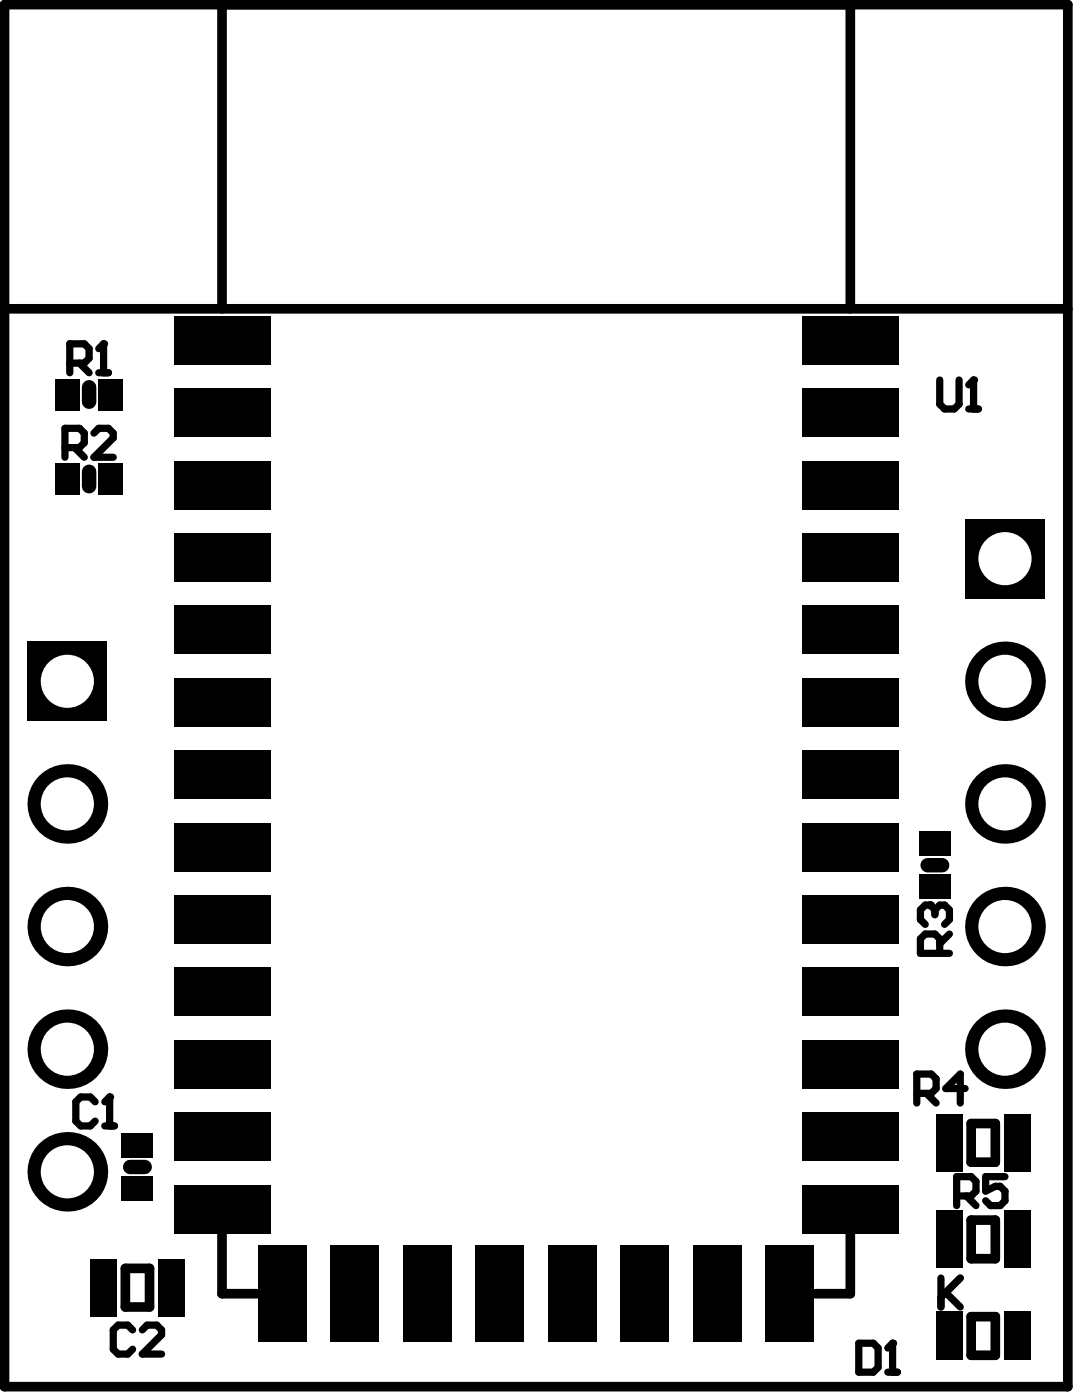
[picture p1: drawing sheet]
<svg xmlns="http://www.w3.org/2000/svg" width="37mm" height="48mm" viewBox="0 0 37 48" stroke-linecap="round" stroke-linejoin="round" font-family="sans-serif">
<path d="M.2 .2h36.4v47.3h-36.4z" fill="none" stroke="#000" stroke-width=".33"/>
<circle cx="34.4" cy="27.6" r="1.36" fill="#000"/>
<circle cx="34.4" cy="27.6" r=".91" fill="#fff"/>
<circle cx="2.3" cy="40.2" r="1.36" fill="#000"/>
<circle cx="2.3" cy="40.2" r=".91" fill="#fff"/>
<circle cx="2.3" cy="36" r="1.36" fill="#000"/>
<circle cx="2.3" cy="36" r=".91" fill="#fff"/>
<circle cx="34.4" cy="36" r="1.36" fill="#000"/>
<circle cx="34.4" cy="36" r=".91" fill="#fff"/>
<circle cx="2.3" cy="31.8" r="1.36" fill="#000"/>
<circle cx="2.3" cy="31.8" r=".91" fill="#fff"/>
<circle cx="34.4" cy="31.8" r="1.36" fill="#000"/>
<circle cx="34.4" cy="31.8" r=".91" fill="#fff"/>
<circle cx="2.3" cy="27.6" r="1.36" fill="#000"/>
<circle cx="2.3" cy="27.6" r=".91" fill="#fff"/>
<path d="M.9 22h2.8v2.7h-2.8z" fill-rule="evenodd" fill="#000"/>
<circle cx="2.3" cy="23.3" r=".91" fill="#fff"/>
<circle cx="34.4" cy="23.3" r="1.36" fill="#000"/>
<circle cx="34.4" cy="23.3" r=".91" fill="#fff"/>
<path d="M33.1 17.8h2.7v2.7h-2.7z" fill-rule="evenodd" fill="#000"/>
<circle cx="34.4" cy="19.1" r=".91" fill="#fff"/>
<g fill="#000">
<path d="M1.9 13h.8v1.1h-.8z" fill-rule="evenodd"/>
<path d="M1.9 15.9h.8v1.1h-.8z" fill-rule="evenodd"/>
<path d="M3.4 13h.8v1.1h-.8z" fill-rule="evenodd"/>
<path d="M3.4 15.9h.8v1.1h-.8z" fill-rule="evenodd"/>
<path d="M6 10.8h3.3v1.7h-3.3z" fill-rule="evenodd"/>
<path d="M6 13.3h3.3v1.7h-3.3z" fill-rule="evenodd"/>
<path d="M6 15.8h3.3v1.6h-3.3z" fill-rule="evenodd"/>
<path d="M6 18.3h3.3v1.6h-3.3z" fill-rule="evenodd"/>
<path d="M27.5 10.8h3.3v1.7h-3.3z" fill-rule="evenodd"/>
<path d="M27.5 13.3h3.3v1.7h-3.3z" fill-rule="evenodd"/>
<path d="M27.5 18.3h3.3v1.6h-3.3z" fill-rule="evenodd"/>
<path d="M27.5 15.8h3.3v1.6h-3.3z" fill-rule="evenodd"/>
<path d="M4.2 38.8h1v.9h-1z" fill-rule="evenodd"/>
<path d="M6 20.8h3.3v1.6h-3.3z" fill-rule="evenodd"/>
<path d="M6 23.2h3.3v1.7h-3.3z" fill-rule="evenodd"/>
<path d="M6 25.7h3.3v1.7h-3.3z" fill-rule="evenodd"/>
<path d="M6 28.2h3.3v1.7h-3.3z" fill-rule="evenodd"/>
<path d="M6 30.7h3.3v1.6h-3.3z" fill-rule="evenodd"/>
<path d="M6 33.2h3.3v1.6h-3.3z" fill-rule="evenodd"/>
<path d="M6 35.6h3.3v1.7h-3.3z" fill-rule="evenodd"/>
<path d="M6 38.1h3.3v1.7h-3.3z" fill-rule="evenodd"/>
<path d="M27.5 38.1h3.3v1.7h-3.3z" fill-rule="evenodd"/>
<path d="M27.5 35.6h3.3v1.7h-3.3z" fill-rule="evenodd"/>
<path d="M27.5 33.2h3.3v1.6h-3.3z" fill-rule="evenodd"/>
<path d="M27.5 30.7h3.3v1.6h-3.3z" fill-rule="evenodd"/>
<path d="M27.5 28.2h3.3v1.7h-3.3z" fill-rule="evenodd"/>
<path d="M27.5 25.7h3.3v1.7h-3.3z" fill-rule="evenodd"/>
<path d="M27.5 23.2h3.3v1.7h-3.3z" fill-rule="evenodd"/>
<path d="M27.5 20.8h3.3v1.6h-3.3z" fill-rule="evenodd"/>
<path d="M31.5 28.5h1.1v.8h-1.1z" fill-rule="evenodd"/>
<path d="M31.5 30h1.1v.8h-1.1z" fill-rule="evenodd"/>
<path d="M32.1 38.2h.9v2h-.9z" fill-rule="evenodd"/>
<path d="M34.4 38.2h.9v2h-.9z" fill-rule="evenodd"/>
<path d="M3.1 43.1h.9v2h-.9z" fill-rule="evenodd"/>
<path d="M4.2 40.3h1v.9h-1z" fill-rule="evenodd"/>
<path d="M6 40.6h3.3v1.7h-3.3z" fill-rule="evenodd"/>
<path d="M5.4 43.1h.9v2h-.9z" fill-rule="evenodd"/>
<path d="M8.8 42.7h1.7v3.3h-1.7z" fill-rule="evenodd"/>
<path d="M11.3 42.7h1.7v3.3h-1.7z" fill-rule="evenodd"/>
<path d="M13.8 42.7h1.7v3.3h-1.7z" fill-rule="evenodd"/>
<path d="M16.3 42.7h1.7v3.3h-1.7z" fill-rule="evenodd"/>
<path d="M18.8 42.7h1.6v3.3h-1.6z" fill-rule="evenodd"/>
<path d="M21.3 42.7h1.6v3.3h-1.6z" fill-rule="evenodd"/>
<path d="M23.8 42.7h1.6v3.3h-1.6z" fill-rule="evenodd"/>
<path d="M26.2 42.7h1.7v3.3h-1.7z" fill-rule="evenodd"/>
<path d="M27.5 40.6h3.3v1.7h-3.3z" fill-rule="evenodd"/>
<path d="M32.1 45h.9v1.6h-.9z" fill-rule="evenodd"/>
<path d="M32.1 41.5h.9v2h-.9z" fill-rule="evenodd"/>
<path d="M34.4 45h.9v1.6h-.9z" fill-rule="evenodd"/>
<path d="M34.4 41.5h.9v2h-.9z" fill-rule="evenodd"/>
</g>
<g fill="#fff">
<circle cx="31.5" cy="45.8" r=".33"/>
<circle cx="28.7" cy="45.1" r=".33"/>
<circle cx="29.1" cy="43.3" r=".33"/>
<circle cx="31.6" cy="27.8" r=".33"/>
<circle cx="4.7" cy="42.5" r=".33"/>
<circle cx="4.8" cy="38" r=".33"/>
</g>
<path d="M.2 10.6h36.4M7.6 10.6v-10.4h21.5v10.4M33.3 38.5h.8v1.3h-.8zM4.3 43.5h.8v1.3h-.8zM7.6 42.3v2h1.2M29.1 42.3v2h-1.2M33.3 45.1h.8v1.3h-.8zM33.3 41.8h.8v1.3h-.8z" fill="none" stroke="#000" stroke-width=".33"/>
<path d="M3.1 13.3v.5M3.1 16.2v.5M4.5 40h.5M31.8 29.7h.5" fill="none" stroke="#000" stroke-width=".5"/>
<g fill="none" stroke="#000" stroke-width=".25">
<path d="M2.2 15.3h.5l.2-.1v-.4l-.2-.1h-.5v1M2.4 12.4h.5l.2-.1v-.4l-.2-.1h-.5v1M2.6 15.3l.3 .4M2.7 12.4l.4 .4M3.2 14.8l.2-.1h.3l.2 .1v.2l-.7 .7h.7M3.4 12.8h.3M3.5 11.8h.1M3.5 11.8l-.1 .1M3.5 11.8v1M32.2 13v.9l.2 .1h.3l.2-.1v-.9M33.2 14h.3M33.4 13h.1"/>
<path d="M33.4 13v1M33.4 13l-.2 .2M3.3 37.8l-.2-.2h-.3l-.2 .2v.6l.2 .2h.3l.2-.2M3.6 38.6h.3M3.8 37.6h.1M3.8 37.6v1M3.8 37.6l-.2 .2M31.4 37.5h.5l.2-.2v-.3l-.2-.2h-.5v1M31.7 37.5l.4 .3M31.9 31h.1M31.9 31h-.2l-.2 .2v.3l.2 .2M31.9 31l.1 .2"/>
<path d="M32 31.2l.2-.2h.2l.1 .2v.3l-.1 .2M32 31.2v.1M32.2 32.7v-.5l-.2-.2h-.3l-.2 .2v.5h1M32.5 32l-.3 .3M33.1 37.3h-.7l.5-.5v1M4.5 45.6l-.1-.2h-.4l-.1 .2v.6l.1 .2h.4l.1-.2M4.9 45.6l.1-.2h.4l.1 .2v.1l-.6 .7h.6M29.4 46h.5l.2 .2v.7l-.2 .1h-.5zM30.4 47h.4M30.6 46h.1M30.6 46v1M30.6 46l-.2 .2"/>
<path d="M32.2 43.8v1M32.4 44.3l.5 .5M32.8 41h.5l.1-.2v-.3l-.1-.2h-.5v1M32.9 43.8l-.7 .7M33.1 41l.3 .3M34.4 40.3h-.6v.5l.5-.1 .1 .1v.4l-.1 .1h-.4l-.1-.1"/>
</g>
</svg>
